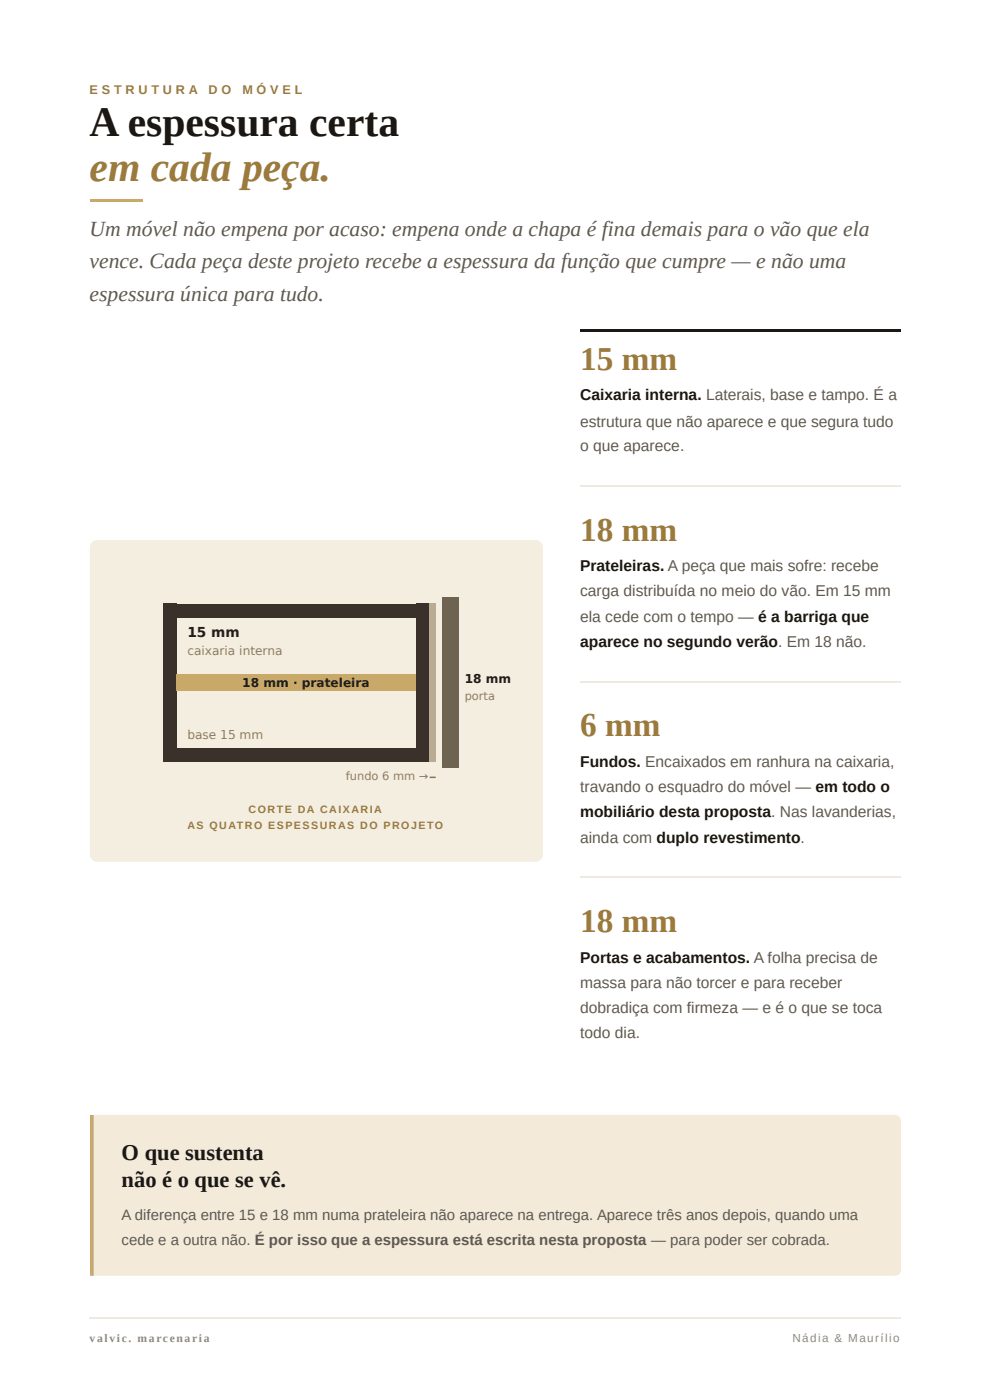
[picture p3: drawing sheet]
<svg xmlns="http://www.w3.org/2000/svg" width="210mm" height="297mm" viewBox="0 0 210 297" stroke-linecap="round" stroke-linejoin="round" font-family="sans-serif">
<defs><g id="words">
<text font-size="8.8" fill="#1a1714" x="19" y="28.8">A espessura certa</text>
<text font-size="8.8" fill="#9c7a3c" x="19" y="38.4">em cada peça.</text>
<g font-size="7.1" fill="#9c7a3c">
<text x="123" y="78.6">15 mm</text>
<text x="123" y="114.8">18 mm</text>
<text x="123" y="156.1">6 mm</text>
<text x="123" y="197.6">18 mm</text>
</g>
<g font-size="4.8" fill="#1a1714">
<text x="25.8" y="246.1">O que sustenta</text>
<text x="25.8" y="251.9">não é o que se vê.</text>
</g>
<g font-size="4.6" fill="#5f594f">
<text x="19" y="50">Um móvel não empena por acaso: empena onde a chapa é fina demais para o vão que ela</text>
<text x="19" y="56.9">vence. Cada peça deste projeto recebe a espessura da função que cumpre — e não uma</text>
<text x="19" y="63.8">espessura única para tudo.</text>
</g>
<g font-size="3.3" fill="#1a1714">
<text x="123" y="84.9">Caixaria interna. Laterais, base e tampo. É a</text>
<text x="123" y="121.2">Prateleiras. A peça que mais sofre: recebe</text>
<text x="123" y="137.3">aparece no segundo verão. Em 18 não.</text>
<text x="123" y="162.7">Fundos. Encaixados em ranhura na caixaria,</text>
<text x="123" y="173.3">mobiliário desta proposta. Nas lavanderias,</text>
<text x="123" y="204.3">Portas e acabamentos. A folha precisa de</text>
</g>
<g font-size="3.3" fill="#5f594f">
<text x="123" y="90.5">estrutura que não aparece e que segura tudo</text>
<text x="123" y="95.8">o que aparece.</text>
<text x="123" y="126.5">carga distribuída no meio do vão. Em 15 mm</text>
<text x="123" y="132">ela cede com o tempo — é a barriga que</text>
<text x="123" y="168">travando o esquadro do móvel — em todo o</text>
<text x="123" y="178.9">ainda com duplo revestimento.</text>
<text x="123" y="209.6">massa para não torcer e para receber</text>
<text x="123" y="214.8">dobradiça com firmeza — e é o que se toca</text>
<text x="123" y="220.1">todo dia.</text>
</g>
<g font-size="3.2" fill="#5f594f">
<text x="25.8" y="258.8">A diferença entre 15 e 18 mm numa prateleira não aparece na entrega. Aparece três anos depois, quando uma</text>
<text x="25.8" y="264.1">cede e a outra não. É por isso que a espessura está escrita nesta proposta — para poder ser cobrada.</text>
</g>
<text font-size="2.9" fill="#241e18" x="39.7" y="135.2">15 mm</text>
<g font-size="2.7" fill="#9c7a3c">
<text x="19" y="19.8">E S T R U T U R A</text>
<text x="44.2" y="19.8">D O</text>
<text x="51.4" y="19.8">M Ó V E L</text>
</g>
<g font-size="2.6" fill="#8c7b5e">
<text x="39.7" y="139.1">caixaria interna</text>
<text x="39.7" y="156.8">base 15 mm</text>
</g>
<g font-size="2.6" fill="#241e18">
<text x="51.4" y="145.8">18 mm · prateleira</text>
<text x="98.5" y="144.9">18 mm</text>
</g>
<g font-size="2.5" fill="#928b7d">
<text x="19" y="284.7">valvic. marcenaria</text>
<text x="168" y="284.7">Nádia &amp; Maurílio</text>
</g>
<g font-size="2.4" fill="#8c7b5e">
<text x="98.5" y="148.4">porta</text>
<text x="73.3" y="165.6">fundo 6 mm →</text>
</g>
<g font-size="2.3" fill="#9c7a3c">
<text x="52.7" y="172.5">CORTE DA CAIXARIA</text>
<text x="39.7" y="175.9">AS QUATRO ESPESSURAS DO PROJETO</text>
</g>
</g></defs>
<path d="M19 42.3h11.2v.6h-11.2z" fill="#c9a96a"/>
<path d="M19.4 236.5h170.3a1.32 1.32 0 0 1 1.3 1.4v31.4a1.32 1.32 0 0 1-1.3 1.4h-170.3z" fill="#f3eada"/>
<path d="M19 236.5h.8v34.2h-.8z" fill="#c9a96a"/>
<path d="M19.5 115l.5-.3 .6-.1h92.9a1.59 1.59 0 0 1 1.6 1.6v65a1.59 1.59 0 0 1-1.6 1.6h-92.9a1.59 1.59 0 0 1-1.6-1.6v-65l.2-.7z" fill="#f4eee1"/>
<g fill="#3a322a">
<path d="M34.6 128.1h2.9v33.6h-2.9z"/>
<path d="M88.2 128.1h2.9v33.6h-2.9z"/>
<path d="M37.5 128.1h50.7v2.9h-50.7z"/>
<path d="M37.5 158.8h50.7v2.9h-50.7z"/>
</g>
<path d="M37.5 142.9h50.7v3.6h-50.7z" fill="#c9a96a"/>
<path d="M91.1 128.1h1.3v33.6h-1.3z" fill="#b9ac93"/>
<path d="M93.7 126.8h3.5v36.2h-3.5z" fill="#6e6250"/>
<path d="M91.1 164.9h1.3" fill="none" stroke="#8c7b5e" stroke-width=".32"/>
<path d="M123 69.9h68v.5h-68z" fill="#1a1714"/>
<path d="M123 103.1h68M123 144.6h68M123 186.1h68M19 279.5h172" fill="none" stroke="#efeae0" stroke-width=".26"/>
<use href="#words"/>
</svg>
